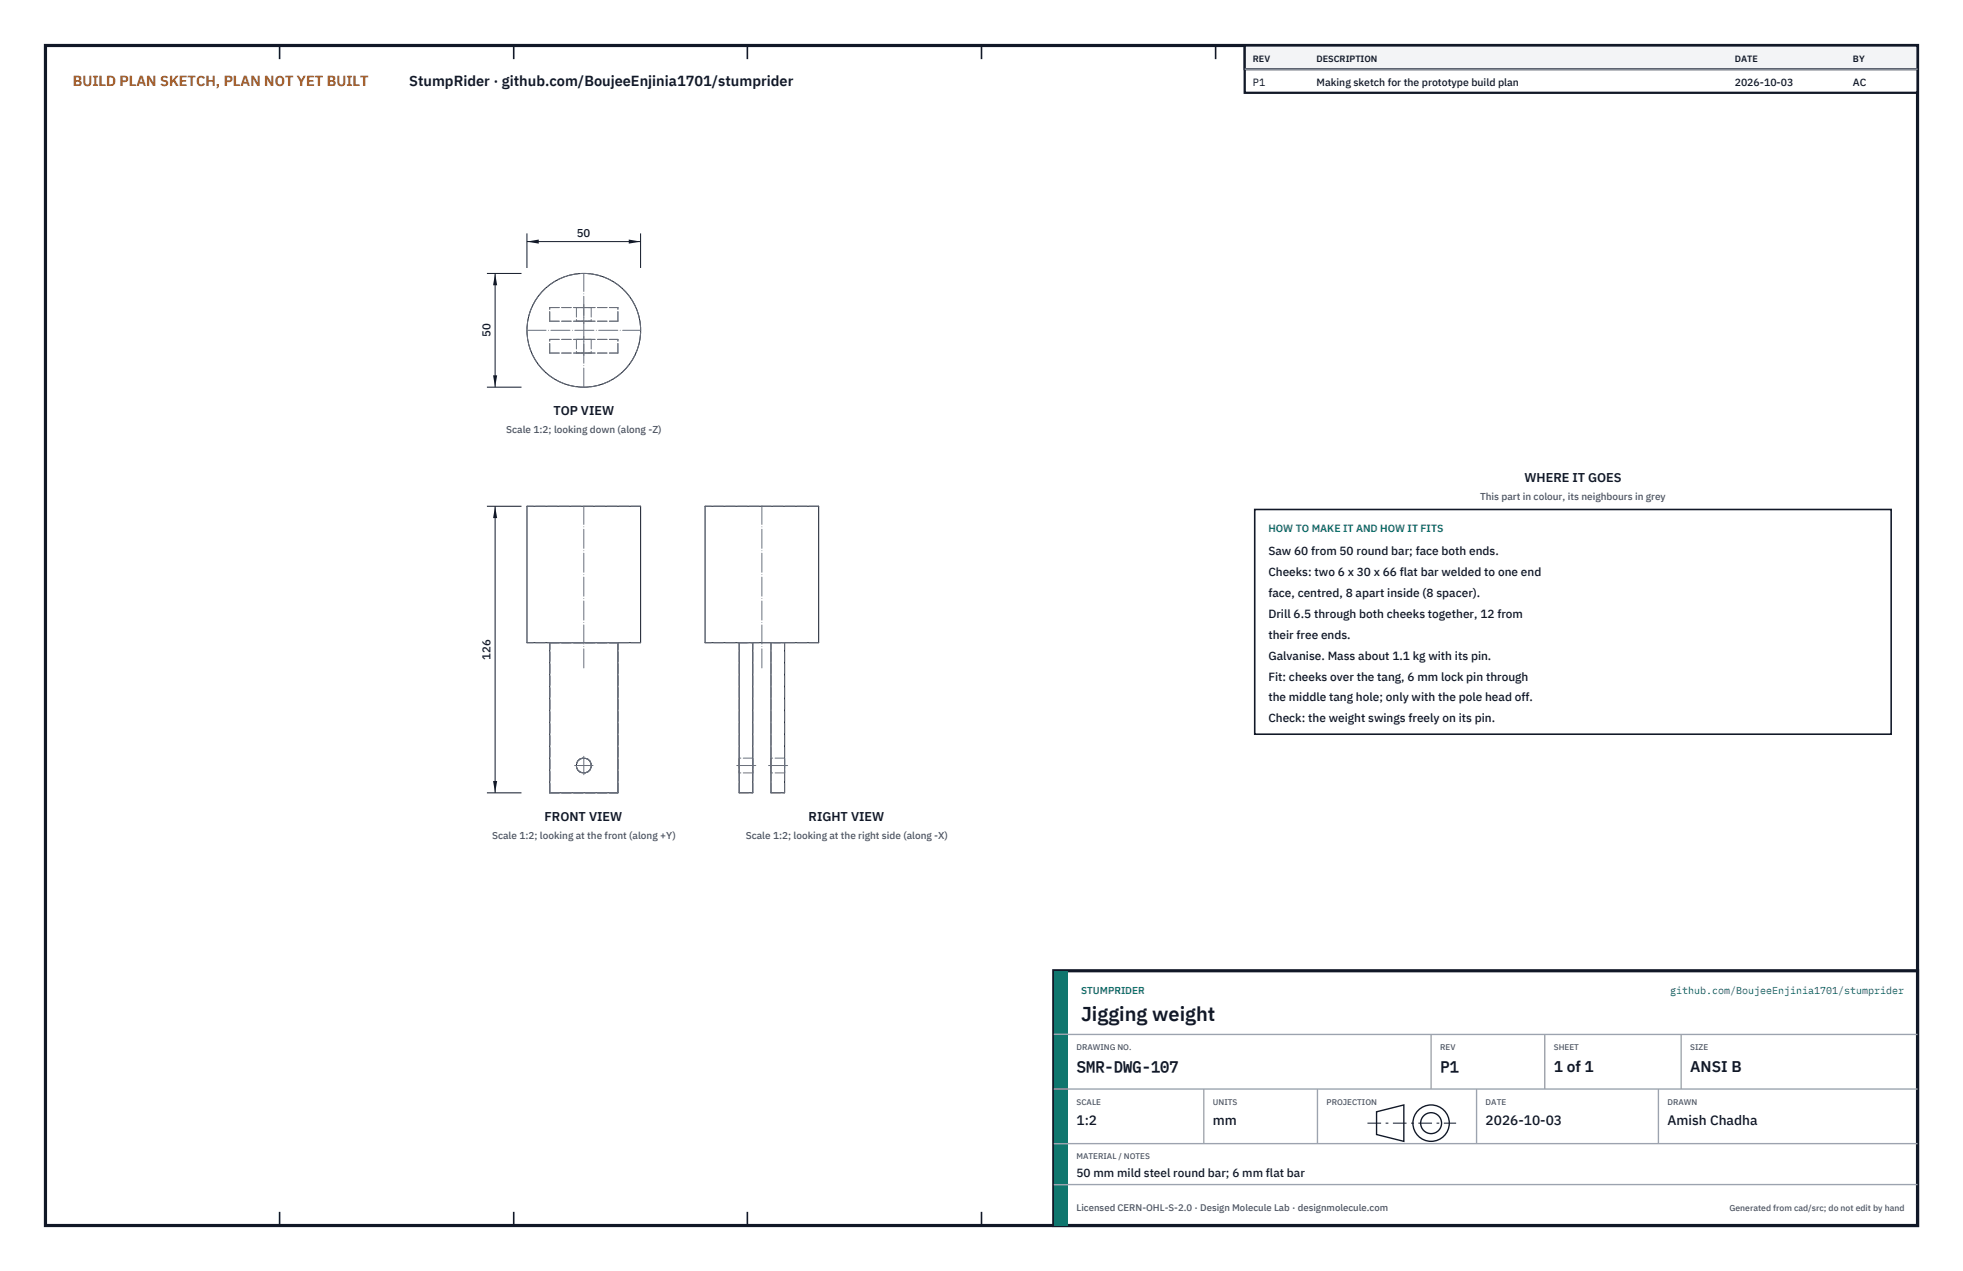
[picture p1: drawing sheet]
<svg xmlns="http://www.w3.org/2000/svg" width="432mm" height="279mm" viewBox="0 0 432 279" stroke-linecap="round" stroke-linejoin="round" font-family="sans-serif">
<defs><g id="words">
<text font-size="4.4" fill="#111827" x="237.8" y="224.4">Jigging weight</text>
<g font-size="3.4" fill="#111827">
<text x="236.8" y="235.6">SMR-DWG-107</text>
<text x="316.8" y="235.6">P1</text>
<text x="341.8" y="235.6">1 of 1</text>
<text x="371.8" y="235.6">ANSI B</text>
</g>
<text font-size="3.2" fill="#b45309" x="16" y="19">BUILD PLAN SKETCH, PLAN NOT YET BUILT</text>
<text font-size="3.2" fill="#111827" x="90" y="19">StumpRider · github.com/BoujeeEnjinia1701/stumprider</text>
<g font-size="3" fill="#111827">
<text x="236.8" y="247.2">1:2</text>
<text x="266.8" y="247.2">mm</text>
<text x="326.8" y="247.2">2026-10-03</text>
<text x="366.8" y="247.2">Amish Chadha</text>
</g>
<g font-size="2.8" fill="#111827">
<text x="121.7" y="91.2">TOP VIEW</text>
<text x="335.3" y="106">WHERE IT GOES</text>
<text x="119.8" y="180.4">FRONT VIEW</text>
<text x="177.9" y="180.4">RIGHT VIEW</text>
</g>
<g font-size="2.6" fill="#111827">
<text x="279" y="122">Saw 60 from 50 round bar; face both ends.</text>
<text x="279" y="126.6">Cheeks: two 6 x 30 x 66 flat bar welded to one end</text>
<text x="279" y="131.2">face, centred, 8 apart inside (8 spacer).</text>
<text x="279" y="135.8">Drill 6.5 through both cheeks together, 12 from</text>
<text x="279" y="140.4">their free ends.</text>
<text x="279" y="145">Galvanise. Mass about 1.1 kg with its pin.</text>
<text x="279" y="149.6">Fit: cheeks over the tang, 6 mm lock pin through</text>
<text x="279" y="154.2">the middle tang hole; only with the pole head off.</text>
<text x="279" y="158.8">Check: the weight swings freely on its pin.</text>
<text x="236.8" y="258.8">50 mm mild steel round bar; 6 mm flat bar</text>
</g>
<g font-size="2.5" fill="#111827">
<text x="126.9" y="52.1">50</text>
<text x="107.9" y="74.1" transform="rotate(-90 107.9 74.1)">50</text>
<text x="107.9" y="145" transform="rotate(-90 107.9 145)">126</text>
</g>
<g font-size="2.3" fill="#111827">
<text x="275.6" y="18.8">P1</text>
<text x="289.6" y="18.8">Making sketch for the prototype build plan</text>
<text x="381.6" y="18.8">2026-10-03</text>
<text x="407.6" y="18.8">AC</text>
</g>
<text font-size="2.3" fill="#0f766e" x="279" y="117">HOW TO MAKE IT AND HOW IT FITS</text>
<g font-size="2.2" fill="#4b5563">
<text x="111.3" y="95.2">Scale 1:2; looking down (along -Z)</text>
<text x="325.6" y="110">This part in colour, its neighbours in grey</text>
<text x="108.2" y="184.4">Scale 1:2; looking at the front (along +Y)</text>
<text x="164" y="184.4">Scale 1:2; looking at the right side (along -X)</text>
</g>
<g font-size="2.2" fill="#0f766e">
<text x="237.8" y="218.4">STUMPRIDER</text>
<text x="367.4" y="218.4">github.com/BoujeeEnjinia1701/stumprider</text>
</g>
<text font-size="2.1" fill="#4b5563" x="236.8" y="266.2">Licensed CERN-OHL-S-2.0 · Design Molecule Lab · designmolecule.com</text>
<g font-size="2" fill="#111827">
<text x="275.6" y="13.6">REV</text>
<text x="289.6" y="13.6">DESCRIPTION</text>
<text x="381.6" y="13.6">DATE</text>
<text x="407.6" y="13.6">BY</text>
</g>
<text font-size="1.9" fill="#4b5563" x="380.4" y="266.2">Generated from cad/src; do not edit by hand</text>
<g font-size="1.8" fill="#4b5563">
<text x="236.8" y="230.8">DRAWING NO.</text>
<text x="316.8" y="230.8">REV</text>
<text x="341.8" y="230.8">SHEET</text>
<text x="371.8" y="230.8">SIZE</text>
<text x="236.8" y="242.8">SCALE</text>
<text x="266.8" y="242.8">UNITS</text>
<text x="291.8" y="242.8">PROJECTION</text>
<text x="326.8" y="242.8">DATE</text>
<text x="366.8" y="242.8">DRAWN</text>
<text x="236.8" y="254.8">MATERIAL / NOTES</text>
</g>
</g></defs>
<path d="M10 10h411.8v259.4h-411.8z" fill="none" stroke="#111827" stroke-width=".7" stroke-linecap="butt"/>
<g fill="none" stroke="#111827" stroke-width=".35">
<path d="M61.5 10v3M113 10v3M164.4 10v3M215.9 10v3M267.4 10v3M318.9 10v3M370.3 10v3M61.5 266.4v3M113 266.4v3M164.4 266.4v3M215.9 266.4v3M267.4 266.4v3"/>
<path d="M318.9 266.4v3M370.3 266.4v3"/>
</g>
<g fill="none" stroke="#111727" stroke-width=".22">
<path d="M115.9 111.3h25v30h-25zM155.1 111.3h25v30h-25zM120.9 141.3v33h15v-33M162.6 141.3v33h3v-33M169.6 141.3v33h3v-33"/>
<circle cx="128.4" cy="72.6" r="12.5"/>
<circle cx="128.4" cy="168.3" r="1.64"/>
</g>
<g fill="none" stroke="#6a7180" stroke-width=".22" stroke-dasharray="2.1 .5">
<path d="M120.9 77.6v-3M120.9 77.6h15M120.9 74.6h15M120.9 70.6v-3M120.9 67.6h15M120.9 70.6h15M126.8 77.6h3.2M126.8 74.6h3.2M126.8 67.6h3.2M126.8 70.6h3.2M126.8 74.6v3M126.8 67.6v3"/>
<path d="M130 77.6h-3.2M130 74.6h-3.2M130 67.6h-3.2M130 70.6h-3.2M130 74.6v3M130 67.6v3M135.9 77.6v-3M135.9 70.6v-3M140.9 111.3h-25M180.1 111.3h-25M120.9 141.3h15M140.9 141.3h-25"/>
<path d="M162.6 141.3h3M169.6 141.3h3M180.1 141.3h-25M120.9 174.3v-33M120.9 174.3h15M135.9 174.3v-33M162.6 174.3v-33M162.6 174.3h3M162.6 168.3v-1.6M162.6 166.7v3.2M162.6 169.9v-1.6M165.6 174.3v-33"/>
<path d="M165.6 168.3v-1.6M165.6 166.7v3.2M165.6 169.9v-1.6M165.6 166.7h-3M165.6 169.9h-3M169.6 174.3v-33M169.6 174.3h3M169.6 168.3v-1.6M169.6 166.7v3.2M169.6 169.9v-1.6M172.6 174.3v-33M172.6 168.3v-1.6"/>
<path d="M172.6 166.7v3.2M172.6 169.9v-1.6M172.6 166.7h-3M172.6 169.9h-3"/>
<circle cx="128.4" cy="72.6" r="12.5"/>
<circle cx="128.4" cy="168.3" r="1.64"/>
</g>
<path d="M115.9 72.6h25M128.4 73.9v4.4M128.4 66.9v4.4M128.4 85.1v-25M128.4 146.8v-35.5M167.6 146.8v-35.5M126.4 168.3h4M128.4 170.3v-4M166.3 168.3h-4.4M173.3 168.3h-4.4" fill="none" stroke="#6a7180" stroke-width=".22" stroke-dasharray="4.2 .5 0 .5"/>
<path d="M115.9 51.3v7.6M115.9 53.1h25M140.9 51.3v7.6" fill="none" stroke="#111827" stroke-width=".22"/>
<path d="M115.9 53.1l2.6-.4v.9zM138.3 52.7v.9l2.6-.5z" fill="#111827"/>
<path d="M107.1 60.1h7.6M108.9 60.1v25M107.1 85.1h7.6" fill="none" stroke="#111827" stroke-width=".22"/>
<path d="M108.9 60.1l-.4 2.6h.9zM108.5 82.5h.9l-.5 2.6z" fill="#111827"/>
<path d="M107.1 111.3h7.6M108.9 111.3v63M107.1 174.3h7.6" fill="none" stroke="#111827" stroke-width=".22"/>
<path d="M108.9 111.3l-.4 2.6h.9zM108.5 171.7h.9l-.5 2.6z" fill="#111827"/>
<path d="M276 112h140v49.4h-140z" fill="#fff" stroke="#111827" stroke-width=".35"/>
<path d="M273.8 10h148v10.4h-148z" fill="#fff" stroke="#111827" stroke-width=".5"/>
<path d="M273.8 10h148v5.2h-148z" fill="#f3f4f6" stroke="#111827" stroke-width=".5"/>
<path d="M273.8 15.2h148" fill="none" stroke="#9ca3af" stroke-width=".3"/>
<path d="M231.8 213.4h190v56h-190z" fill="#fff" stroke="#111827" stroke-width=".7" stroke-linecap="butt"/>
<path d="M231.8 213.4h3v56h-3z" fill="#0f766e"/>
<path d="M231.8 227.4h190M231.8 239.4h190M264.8 239.4v12M289.8 239.4v12M314.8 227.4v12M324.8 239.4v12M339.8 227.4v12M364.8 239.4v12M369.8 227.4v12M231.8 251.4h190M231.8 260.4h190" fill="none" stroke="#9ca3af" stroke-width=".3"/>
<g fill="none" stroke="#111827" stroke-width=".3">
<path d="M302.8 244.4l6-1.5v8l-6-1.5z"/>
<circle cx="314.8" cy="246.9" r="4"/>
<circle cx="314.8" cy="246.9" r="2.3"/>
</g>
<path d="M300.8 246.9h19.5" fill="none" stroke="#111827" stroke-width=".22" stroke-dasharray="3 1 .6 1" stroke-linecap="butt"/>
<use href="#words"/>
</svg>
